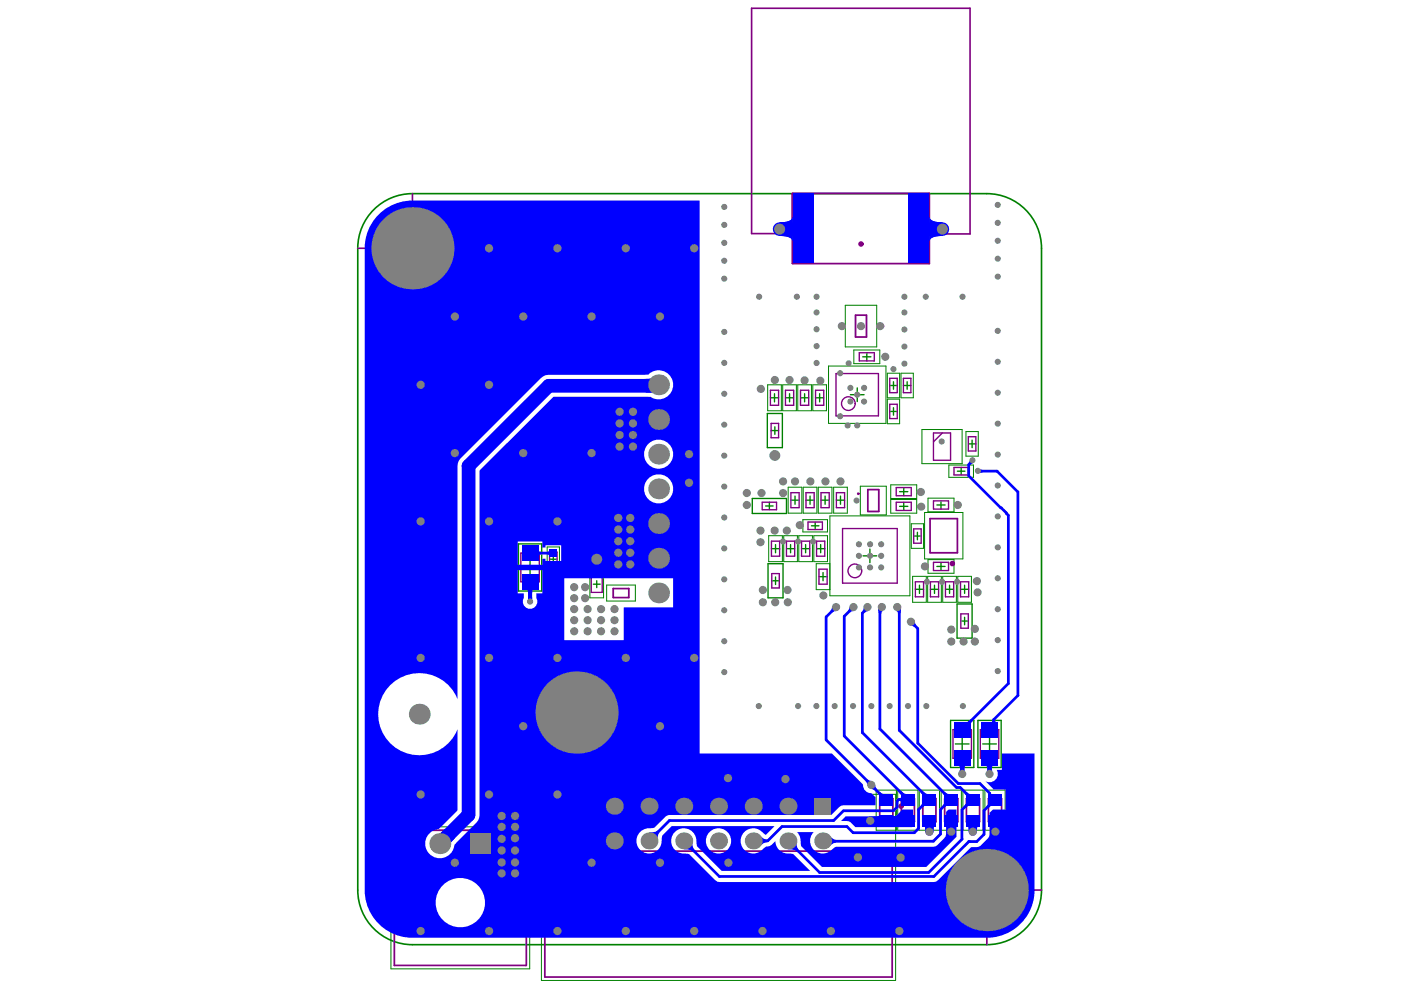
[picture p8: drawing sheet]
<svg xmlns="http://www.w3.org/2000/svg" width="297mm" height="210mm" viewBox="0 0 297 210" stroke-linecap="round" stroke-linejoin="round" font-family="sans-serif">
<g fill="none" stroke="#008000" stroke-width=".21">
<path d="M175.7 77.6h12.1v12.2h-12.1zM179.2 64.7h6.7v8.9h-6.7zM181 74.2h5.5v2.9h-5.5zM188.1 79.1h2.6v5.2h-2.6zM191 79.1h2.6v5.2h-2.6zM162.8 81.6h2.9v5.5h-2.9zM166 81.6h2.8v5.5h-2.8zM169.1 81.6h2.9v5.5h-2.9zM172.3 81.6h2.9v5.5h-2.9zM188.1 84.6h2.6v5.2h-2.6zM195.5 91.1h8.5v7.2h-8.5zM201.2 98.6h5.2v2.6h-5.2z"/>
<path d="M204.8 91.5h2.6v5.2h-2.6zM116 116h2.6v5.2h-2.6zM163 113.6h2.9v5.5h-2.9zM166.2 113.6h2.9v5.5h-2.9zM167.1 103.3h2.9v5.5h-2.9zM169.4 113.6h2.9v5.5h-2.9zM170.2 110.2h5.2v2.6h-5.2zM170.3 103.3h2.9v5.5h-2.9zM172.5 113.6h2.9v5.5h-2.9zM173.5 103.3h2.9v5.5h-2.9zM176 109.4h16.9v16.9h-16.9zM176 119.5h-2.9v5.5h2.9"/>
<path d="M176.8 103.3h2.8v5.5h-2.8zM182.4 103.1h5.5v6.1h-5.5zM188.9 102.8h5.5v2.9h-5.5zM188.9 105.9h5.5v2.9h-5.5zM193.2 111h2.6v5.3h-2.6zM196 108.7h8.1v9.8h-8.1zM196.8 105.6h5.5v2.9h-5.5zM196.8 118.6h5.5v2.9h-5.5zM125.1 121h2.9v5.8h-2.9zM128.6 124h6.1v3.4h-6.1zM193.5 122.2h2.9v5.5h-2.9zM196.7 122.2h2.9v5.5h-2.9z"/>
<path d="M199.9 122.2h2.9v5.5h-2.9zM203.1 122.2h2.9v5.5h-2.9zM82.9 175.3h29.4v30.1h-29.4zM114.8 168.4h75.1v39.5h-75.1zM185.8 167.5h4.3v8.5h-4.3zM190.3 167.5h4.3v8.5h-4.3zM194.9 167.5h4.3v8.5h-4.3zM199.5 167.5h4.3v8.5h-4.3zM204.1 167.5h4.3v8.5h-4.3zM208.8 167.5h4.3v8.5h-4.3z"/>
</g>
<g fill="none" stroke="#008000" stroke-width=".29">
<path d="M182.9 75.7h1.8M183.8 74.8v1.7M162.7 87.7h3.2v7.2h-3.2zM163.3 84.3h1.8M163.5 91.3h1.6M164.2 83.5v1.7M164.3 90.5v1.6M166.5 84.3h1.8M167.4 83.5v1.7M169.7 84.3h1.8M170.6 83.5v1.7M172.9 84.3h1.7"/>
<path d="M173.8 83.5v1.7M180.3 83.7h2.9M181.8 82.2v2.9M188.6 81.7h1.6M188.6 87.2h1.6M189.4 80.9v1.6M189.4 86.4v1.6M191.5 81.7h1.6M192.3 80.9v1.6M203 99.9h1.6M203.8 99.1v1.6M205.3 94.1h1.6"/>
<path d="M206.1 93.3v1.6M109.9 115.3h4.9v10h-4.9zM112.4 118.9v2.9M116.5 118.6h1.6M117.3 117.8v1.6M159.5 105.7h7.2v3.2h-7.2zM162.3 107.3h1.6M162.8 119.5h3.2v7.3h-3.2zM163.1 106.5v1.6M163.6 116.3h1.7M164.4 115.5v1.7M166.7 116.3h1.8"/>
<path d="M167.6 115.5v1.7M167.7 106h1.7M168.6 105.2v1.7M169.9 116.3h1.8M170.8 115.5v1.7M170.9 106h1.7M171.7 105.2v1.7M172 111.5h1.6M172.8 110.7v1.6M173.1 116.3h1.8M174 115.5v1.7M174.1 106h1.7"/>
<path d="M174.9 105.2v1.7M177.3 106h1.8M178.2 105.2v1.7M183 117.9h2.9M184.4 116.4v2.9M190.7 107.4h1.8M190.7 104.2h1.8M191.6 103.4v1.7M191.6 106.5v1.7M193.7 113.7h1.6M194.5 112.9v1.6M198.6 107.1h1.8"/>
<path d="M199.5 106.2v1.7M199.5 119.2v1.8M110.9 120.3h2.9M125.8 123.9h1.4M126.5 123.1v1.5M163.6 123.1h1.6M164.4 122.3v1.6M173.6 122.3h1.8M174.5 121.4v1.7M194.1 124.9h1.7M194.9 124.1v1.7M197.3 124.9h1.7"/>
<path d="M198.1 124.1v1.7M198.6 120.1h1.8M200.5 124.9h1.7M201.3 124.1v1.7M202.9 128.1h3.2v7.2h-3.2zM203.6 124.9h1.8M203.7 131.7h1.6M204.5 124.1v1.7M204.5 130.9v1.6M201.5 152.7h5v10h-5zM202.6 157.7h2.9M204 156.3v2.9"/>
<path d="M207.3 152.7h5v10h-5zM208.4 157.7h2.9M209.8 156.3v2.9"/>
</g>
<path d="M79.2 44.4a11.6 11.6 0 0 1 8.3-3.3h121.7a11.6 11.6 0 0 1 11.6 11.5v136.1a11.6 11.6 0 0 1-11.6 11.6h-121.7a11.6 11.6 0 0 1-11.6-11.6v-136.1a11.5 11.5 0 0 1 3.3-8.2z" fill="none" stroke="#008000" stroke-width=".35"/>
<g fill="none" stroke="#800080" stroke-width=".37">
<path d="M168.1 41h28.9M168.1 55.9h28.9M181.4 66.8h2.3v4.7h-2.3zM184 103.8h2.3v4.6h-2.3zM197.2 110h5.8v7.2h-5.8zM130 124.8h3.3v1.9h-3.3zM83.6 176h28v28.7h-28zM186.5 169.3h2.8v4.9h-2.8zM191.1 169.3h2.8v4.9h-2.8zM195.7 169.3h2.7v4.9h-2.7zM200.3 169.3h2.8v4.9h-2.8zM204.9 169.3h2.8v4.9h-2.8z"/>
<path d="M209.6 169.3h2.8v4.9h-2.8zM115.5 180.5h73.7v26.7h-73.7z"/>
</g>
<path d="M87.5 41.1v11.5h-11.6M168.1 41l-.2 .1v8.5M197 41v14.9M197 49.6h8.7v-47.8h-46.3v47.7h8.5l.2 6.4M220.8 188.7h-11.6v11.6" fill="none" stroke="#800080" stroke-width=".35"/>
<g fill="none" stroke="#800080" stroke-width=".29">
<path d="M177.3 79.2h8.9v9h-8.9zM182.2 74.8h3.2v1.7h-3.2zM163.3 82.7h1.8v3.2h-1.8zM163.5 89.8h1.6v3h-1.6zM166.5 82.7h1.8v3.2h-1.8zM169.7 82.7h1.8v3.2h-1.8zM172.9 82.7h1.7v3.2h-1.7zM188.6 80.2h1.6v3.1h-1.6zM188.6 85.7h1.6v3.1h-1.6zM191.5 80.2h1.6v3.1h-1.6zM197.9 91.8h3.6v5.8h-3.6zM199.8 91.8l-1.9 1.9"/>
<path d="M202.3 99.1h3v1.6h-3zM205.3 92.6h1.6v3h-1.6zM110.4 117.3h3.9v6.1h-3.9zM116.5 117.1h1.6v3h-1.6zM161.6 106.5h3v1.6h-3zM163.6 114.7h1.7v3.2h-1.7zM166.7 114.7h1.8v3.2h-1.8zM167.7 104.5h1.7v3.1h-1.7zM169.9 114.7h1.8v3.2h-1.8zM170.9 104.5h1.7v3.1h-1.7zM171.3 110.7h3.1v1.6h-3.1zM173.1 114.7h1.8v3.2h-1.8z"/>
<path d="M174.1 104.5h1.7v3.1h-1.7zM177.3 104.5h1.8v3.1h-1.8zM178.6 112.1h11.6v11.5h-11.6zM190 103.4h3.2v1.7h-3.2zM190 106.5h3.2v1.7h-3.2zM193.7 112.1h1.6v3.1h-1.6zM197.9 106.2h3.2v1.7h-3.2zM197.9 119.2h3.2v1.8h-3.2zM125.4 122.1h2.3v3.5h-2.3zM163.6 121.6h1.6v3.1h-1.6zM173.6 120.7h1.8v3.2h-1.8zM194.1 123.4h1.7v3.1h-1.7z"/>
<path d="M197.3 123.4h1.7v3.1h-1.7zM200.5 123.4h1.7v3.1h-1.7zM203.6 123.4h1.8v3.1h-1.8zM203.7 130.2h1.6v3h-1.6zM202 154.7h4v6.1h-4zM207.8 154.7h4v6.1h-4z"/>
<circle cx="179.9" cy="85.6" r="1.45"/>
<circle cx="182" cy="104.7" r=".14"/>
<circle cx="181.2" cy="121" r="1.45"/>
</g>
<g fill="none" stroke="#800080" stroke-width=".58">
<circle cx="182.5" cy="51.7" r=".29"/>
<circle cx="186.9" cy="69.1" r=".29"/>
<circle cx="191" cy="170.9" r=".29"/>
</g>
<circle cx="201.9" cy="119.5" r=".14" fill="none" stroke="#800080" stroke-width=".87"/>
<g fill="#00f">
<path d="M178.3 174.1l1-1h10.1a2.12 2.12 0 0 0 1.8-1.5h2.4v3.6l-.2 .2h-12l-1-1a2.26 2.26 0 0 0-2.1-.3z"/>
<path d="M169 176.4h3.5a2.68 2.68 0 0 0 .1 3.9 2.68 2.68 0 0 0 3.8-.2l.9-.6h21a4.2 4.2 0 0 0 2.3-2.7v-4.7l.5-.5h1.7v5.8l-6.4 6.4h-22.1l-4.5-4.6a5.6 5.6 0 0 0-.6-2.5z"/>
<path d="M193.1 132.7l.9-.9 .3 .8-.4 .4z"/>
<path d="M209.4 162.8h.8l.2 .7h-1.2z"/>
<path d="M203.6 162.8h.8l.2 .7h-1.2z"/>
<path d="M186.1 129l1.1 .5-.3 .2-.1 .4-.5-.1z"/>
<path d="M183.1 128.9l1 .7-.8 .3-.5-.3z"/>
<path d="M180.1 128.7l.8 .9-.7 .3-.4-.4z"/>
<path d="M176.4 128.7l.8 .9-.7 .3-.4-.4z"/>
<path d="M207.9 99.4l.4 .2v.6l-.5 .1z"/>
<path d="M205.5 97.7l.8 .5-.5 .3-.5-.3z"/>
<path d="M183.6 165.7l.4-.4 .7 .3-.8 .8z"/>
<path d="M184.7 167.3l.9-.8 .3 .7-.5 .4z"/>
<path d="M111.9 126.7h.9v.4h-.9z"/>
<path d="M190 129.6l1.1-.6-.1 1-.6 .1-.1-.4z"/>
<path d="M189.3 172.8l.4 .3 1.3 .1v1.7l-1.3 .1-.4 .3z"/>
<path d="M184.8 173.2l1.3-.1 .4-.3v2.5l-.4-.3-1.3-.1z"/>
<path d="M186.1 168.3l.4-.4 .5 .4h.3l-.8 .8v-.3z"/>
<path d="M204.9 169.9l.8 .9h-.3l-.5 .4-.4-.4 .4-.5z"/>
<path d="M204.5 168.3l.4-.4 .5 .4h.3l-.8 .8v-.3z"/>
<path d="M205.2 175.3h2.1l-.2 1h-1.7z"/>
<path d="M208.9 162.3h1.8l-.4 .3-.1 .6h-.8l-.1-.6z"/>
<path d="M210.4 152.6h.6v.4l.2 .1h-1l.1-.1z"/>
<path d="M204.8 153.1l.3-.1 .7-.5 .3 .5-.4 .5v.3z"/>
<path d="M203.1 162.3h1.8l-.4 .3-.1 .6h-.8l-.1-.6z"/>
<path d="M210 175.3h2.1l-.2 1h-1.7z"/>
<path d="M209.6 170.1l.9 .7h-.3l-.7 .6-.3-.5 .4-.5z"/>
<path d="M195.7 169.9l.8 .9h-.3l-.6 .4-.4-.4 .5-.5z"/>
<path d="M195.6 167.7l.6 .5 .4 .1-.9 .6v-.2l-.5-.6z"/>
<path d="M196 175.3h2.1l-.2 1h-1.7z"/>
<path d="M200.3 169.9l.8 .9h-.3l-.5 .4-.4-.4 .4-.5z"/>
<path d="M199.9 168.3l.4-.4 .5 .4h.3l-.8 .8v-.3z"/>
<path d="M200.6 175.3h2.1l-.1 1h-1.8z"/>
<path d="M115.9 117l.5-.1 .1-.2v1.2l-.1-.3h-.5z"/>
<path d="M116.5 120.7h1.6l-.2 .2-.1 .6h-.9l-.1-.6z"/>
<path d="M114.1 116.7l.2 .2 .4 .1v.6h-.4l-.2 .3z"/>
<path d="M111.5 124.9h1.8l-.4 .2-.1 .7h-.9l-.1-.7z"/>
<path d="M189.3 173.2l1.3-.1 .5-.3v2.5l-.5-.3-1.3-.1z"/>
<path d="M190.5 169.2h.5l.1-.2v1.1l-.1-.2-.5-.1z"/>
<path d="M191 167.7l.7 .5 .3 .1-.9 .6v-.2l-.4-.6z"/>
<path d="M197 45.8a1.55 1.55 0 0 0 1.8 1.3h1v2.9a2.59 2.59 0 0 0-2.7 1.1l-.1 .2z"/>
<path d="M165.3 47.1a2.59 2.59 0 0 0 2.7-1l.1-.3v5.5a1.55 1.55 0 0 0-1.8-1.2l-1-.1z"/>
<path d="M93.3 176.7l1.1-1 2 2.1-.9 1z"/>
<path d="M175.8 177.1l.8 .7 .7 .3v.6l-.7 .2-.9 .7z"/>
<path d="M167.1 180.1l1.8-1.8 .1 1.1 .3 .7-.4 .4-.7-.3z"/>
<path d="M161 177l.9 .8 .7 .2v.6l-.7 .2-.9 .7z"/>
<path d="M145 180.1l1.8-1.8 .1 1.1 .3 .7-.4 .4-.7-.3z"/>
<path d="M137.6 176.5l1.2-.1 .6-.3 .4 .4-.3 .6-.1 1.2z"/>
<path d="M136.5 80.4l1.4-.2 .3 3.1-1.3-.1z"/>
<path d="M79.8 46a10.1 10.1 0 0 1 7-3.5h61.5v117.3h28.1l6.6 6.5a2.05 2.05 0 0 0 1.6 1.9l1 .9v1.6l-7.2 .1-2.1 2h-34.4l-.8 .3-2.6 2.4a5.6 5.6 0 0 0-2.5 .7 2.69 2.69 0 0 0 .5 4.6 2.69 2.69 0 0 0 3.8-2.8l.2-.9 1.9-1.9h21.8l-1.9 1.8a5.6 5.6 0 0 0-2.2-1.4 2.69 2.69 0 0 0-2.9 3.7 2.69 2.69 0 0 0 4.6 .7l.6-.5h.4a1.97 1.97 0 0 0 1.6-1.2 2.93 2.93 0 0 0 3.5 2.7l.3 .1 3.6 3.6h-18.8l-5.3-5.5a5.6 5.6 0 0 0-.6-2.5 2.69 2.69 0 0 0-4.6 .5 2.69 2.69 0 0 0 2.7 3.8l.9 .1 5.6 5.6 .8 .3h45.5l.8-.3 7.1-7.1a2.2 2.2 0 0 0 2-.3l1.8-1.9 .1-5.1 .7-.7h2.7v-4.2h-2.5l-1.8-1.8a1.74 1.74 0 0 0 2.2-.2 1.74 1.74 0 0 0 .2-2.2h1.1v-3.4h6.9v28.9a10.1 10.1 0 0 1-9.4 10.1h-123.1a10.1 10.1 0 0 1-9.5-10.1v-136.1a9.9 9.9 0 0 1 2.5-6.6zM97.7 97.1l-.6 1.1-.1 .6v49.4a8.7 8.7 0 0 0-13.4-3.7 8.7 8.7 0 0 0 0 13.9 8.7 8.7 0 0 0 13.4-3.8v17.2l-3.4 3.4a1.72 1.72 0 0 1-1.5 .8 3.1 3.1 0 0 0-.7 5.4 3.1 3.1 0 0 0 4.9-2.2l4.7-4.8 .4-.4 .3-1.2v-73l15.6-15.7h20.6a3.1 3.1 0 0 0 4.2-.6 3.1 3.1 0 0 0-.4-4.2 3.1 3.1 0 0 0-4.2 .1l-21.1 .1-1.2 .3zM136.5 96.3a3.1 3.1 0 0 0 6.2 0 3.1 3.1 0 0 0-6.2 0zM136.5 103.7a3.1 3.1 0 0 0 6.2 0 3.1 3.1 0 0 0-6.2 0zM109.8 114.8v4.9h5.2v-1.2h.6v.4h3.4v-3.3h-3.4v.5h-.6v-1.3zM109.8 120.9v4.9h1.3v1a1.54 1.54 0 0 0 1.3 2.3 1.54 1.54 0 0 0 1.3-2.3v-1h1.3v-4.9zM119.6 122.6v13.1h12.6v-6.9h10.5v-6.2zM149.6 178.3a2.7 2.7 0 0 0 5.4 0 2.7 2.7 0 0 0-5.4 0zM92.4 191.4a5.2 5.2 0 0 0 10.4 0 5.2 5.2 0 0 0-10.4 0z"/>
</g>
<path d="M165.3 48.6h4.9M194.9 48.6h4.9M194.9 48.5v.1M116.4 81.8l-17.1 17v74l-6.1 6.1" fill="none" stroke="#00f" stroke-width="2.9"/>
<path d="M206.2 97.7l-.8 .8v2.4l8.4 8.4v35.6l-8.3 8.3M207.4 99.9h4l4.4 4.4v43.2M112.4 117.3h4.9M177.3 128.7l-2.1 2.1v26.1l9.5 9.5M181 128.7l-2 2v25.4l12.4 12.3M183.9 128.9l-1.1 1.1v25.3l13.1 13.1M187 128.7v.3l-.4 .4v25.2l14.9 14.9M190.2 129l.5 .5v25.3l12.1 12.2M193.1 131.8l1.5 1.5v24.3l8.6 8.5M179.6 175.3l1.3 1.3h13l.9-.9M190.2 169.9v1.2l-.8 .8h-10.6l-2.1 2.1" fill="none" stroke="#00f" stroke-width=".58"/>
<path d="M121.4 124.2h.3M121.7 124.2v.3M121.7 124.2l.3 .3M123.8 124.5l.3-.3v.3z" fill="none" stroke="#00f" stroke-width=".29"/>
<path d="M117.3 119.9l.1 1.6" fill="none" stroke="#00f" stroke-width=".87"/>
<g fill="#00f">
<circle cx="112.4" cy="117.3" r=".29"/>
<circle cx="112.4" cy="127.6" r=".44"/>
</g>
<path d="M112.4 123.4v4.2" fill="none" stroke="#00f" stroke-width=".87"/>
<path d="M139.6 81.6l-.2 .2h-23" fill="none" stroke="#00f" stroke-width="2.9"/>
<path d="M208.6 171.8v5.1l-1.5 1.5" fill="none" stroke="#00f" stroke-width=".58"/>
<circle cx="205.4" cy="178.4" r=".29" fill="#00f"/>
<g fill="none" stroke="#00f" stroke-width=".58">
<path d="M190.2 128.7v.3M205.5 153.2l-1.5 1.5M215.8 147.5l-5.1 5.1v1.2l-.9 .9M145 178.3l7.5 7.5h45.5l7.4-7.4h1.7M176.7 174h-34.8l-4.3 4.3M179.6 175.3h-13.8l-3 3h-3.1M184.7 166.4l3.2 3.1M191.4 168.4l.9 1.1M192.5 169.5h-2l-.3 .4M195.9 168.4l1 1.1M196.9 169.5l-2.1 2.2v4M196.9 169.5h.1"/>
<path d="M201.5 169.5l-2.1 2.1v5.2l-1.5 1.6-23.5-.1M202.8 167h.8l2.5 2.5M203.2 166.1h4.6l2 2.1v.3l1 1M206.1 169.5h.2M206.1 169.5l-2.1 2.2v6.2l-7.1 7.1h-23.1l-6.7-6.7M210.8 169.5l-2.2 2.3M210.8 169.5h.2"/>
</g>
<path d="M184.5 174h.1M184.5 174h8M197 174v2.3M201.7 174v2.3M206.3 174v2.3M211 174v2.3" fill="none" stroke="#00f" stroke-width="1.7"/>
<path d="M209.8 160.8v3.3" fill="none" stroke="#00f" stroke-width=".87"/>
<circle cx="209.8" cy="160.8" r=".44" fill="#00f"/>
<path d="M204 160.8v3.3" fill="none" stroke="#00f" stroke-width=".87"/>
<circle cx="204" cy="160.8" r=".44" fill="#00f"/>
<path d="M206.2 97.6v.1M207.3 99.8l.1 .1M183.9 128.7v.2" fill="none" stroke="#00f" stroke-width=".58"/>
<g fill="#808080">
<circle cx="194.9" cy="48.6" r=".87"/>
<circle cx="170.2" cy="48.6" r=".87"/>
<circle cx="170.2" cy="43.7" r=".87"/>
<circle cx="199.8" cy="48.6" r="1.16"/>
<circle cx="180.3" cy="82.2" r=".65"/>
<circle cx="180.3" cy="85.1" r=".65"/>
<circle cx="183.2" cy="85.1" r=".65"/>
<circle cx="183.2" cy="82.2" r=".65"/>
<circle cx="181.8" cy="83.7" r=".65"/>
<circle cx="190.2" cy="128.7" r=".87"/>
<circle cx="121.7" cy="124.5" r=".87"/>
<circle cx="124.1" cy="124.5" r=".87"/>
<circle cx="124.1" cy="126.8" r=".87"/>
<circle cx="121.7" cy="126.8" r=".87"/>
<circle cx="186.6" cy="69.1" r=".87"/>
<circle cx="178.5" cy="69.1" r=".87"/>
<circle cx="182.5" cy="69.1" r=".87"/>
<circle cx="146.1" cy="102.4" r=".87"/>
<circle cx="146.1" cy="96.3" r=".87"/>
<circle cx="126.5" cy="118.6" r="1.16"/>
<circle cx="147.2" cy="52.6" r=".87"/>
<circle cx="190.7" cy="197.4" r=".87"/>
<circle cx="176.2" cy="197.4" r=".87"/>
<circle cx="161.7" cy="197.4" r=".87"/>
<circle cx="147.2" cy="139.5" r=".87"/>
<circle cx="154.4" cy="182.9" r=".87"/>
<circle cx="147.2" cy="197.4" r=".87"/>
<circle cx="132.7" cy="52.6" r=".87"/>
<circle cx="139.9" cy="67.1" r=".87"/>
<circle cx="132.7" cy="139.5" r=".87"/>
<circle cx="139.9" cy="154" r=".87"/>
<circle cx="139.9" cy="182.9" r=".87"/>
<circle cx="132.7" cy="197.4" r=".87"/>
<circle cx="118.2" cy="52.6" r=".87"/>
<circle cx="125.4" cy="67.1" r=".87"/>
<circle cx="125.4" cy="96.1" r=".87"/>
<circle cx="118.2" cy="110.5" r=".87"/>
<circle cx="118.2" cy="139.5" r=".87"/>
<circle cx="118.2" cy="168.4" r=".87"/>
<circle cx="125.4" cy="182.9" r=".87"/>
<circle cx="118.2" cy="197.4" r=".87"/>
<circle cx="103.7" cy="52.6" r=".87"/>
<circle cx="110.9" cy="67.1" r=".87"/>
<circle cx="103.7" cy="81.6" r=".87"/>
<circle cx="110.9" cy="96.1" r=".87"/>
<circle cx="103.7" cy="110.5" r=".87"/>
<circle cx="103.7" cy="139.5" r=".87"/>
<circle cx="110.9" cy="154" r=".87"/>
<circle cx="103.7" cy="168.4" r=".87"/>
<circle cx="103.7" cy="197.4" r=".87"/>
<circle cx="96.4" cy="67.1" r=".87"/>
<circle cx="89.2" cy="81.6" r=".87"/>
<circle cx="96.4" cy="96.1" r=".87"/>
<circle cx="89.2" cy="110.5" r=".87"/>
<circle cx="89.2" cy="139.5" r=".87"/>
<circle cx="89.2" cy="168.4" r=".87"/>
<circle cx="96.4" cy="182.9" r=".87"/>
<circle cx="89.2" cy="197.4" r=".87"/>
<circle cx="112.4" cy="127.6" r=".65"/>
<circle cx="131.1" cy="119.7" r=".87"/>
<circle cx="131.1" cy="117.2" r=".87"/>
<circle cx="131.1" cy="114.7" r=".87"/>
<circle cx="131.1" cy="112.3" r=".87"/>
<circle cx="131.1" cy="109.8" r=".87"/>
<circle cx="127.4" cy="129.1" r=".87"/>
<circle cx="130.3" cy="133.8" r=".87"/>
<circle cx="130.3" cy="131.5" r=".87"/>
<circle cx="130.3" cy="129.1" r=".87"/>
<circle cx="127.4" cy="131.5" r=".87"/>
<circle cx="127.4" cy="133.8" r=".87"/>
<circle cx="121.7" cy="133.8" r=".87"/>
<circle cx="121.7" cy="131.5" r=".87"/>
<circle cx="124.6" cy="129.1" r=".87"/>
<circle cx="124.6" cy="131.5" r=".87"/>
<circle cx="124.6" cy="133.8" r=".87"/>
<circle cx="121.7" cy="129.1" r=".87"/>
<circle cx="133.6" cy="109.8" r=".87"/>
<circle cx="133.6" cy="112.3" r=".87"/>
<circle cx="133.6" cy="114.7" r=".87"/>
<circle cx="133.6" cy="117.2" r=".87"/>
<circle cx="133.6" cy="119.7" r=".87"/>
<circle cx="166.5" cy="165.2" r=".87"/>
<circle cx="154.4" cy="165" r=".87"/>
<circle cx="191" cy="181.8" r=".87"/>
<circle cx="181.9" cy="181.8" r=".87"/>
<circle cx="201.7" cy="176.3" r=".87"/>
<circle cx="211" cy="176.3" r=".87"/>
<circle cx="206.3" cy="176.3" r=".87"/>
<circle cx="197" cy="176.3" r=".87"/>
<circle cx="184.5" cy="174" r=".87"/>
<circle cx="184.7" cy="166.4" r=".87"/>
<circle cx="194.9" cy="43.7" r=".87"/>
<circle cx="194.9" cy="53.5" r=".87"/>
<circle cx="170.2" cy="53.5" r=".87"/>
<circle cx="131.4" cy="89.8" r=".87"/>
<circle cx="131.4" cy="87.3" r=".87"/>
<circle cx="134.2" cy="87.3" r=".87"/>
<circle cx="131.4" cy="92.2" r=".87"/>
<circle cx="131.4" cy="94.7" r=".87"/>
<circle cx="134.2" cy="94.7" r=".87"/>
<circle cx="134.2" cy="92.2" r=".87"/>
<circle cx="134.2" cy="89.8" r=".87"/>
<circle cx="109.2" cy="175.3" r=".87"/>
<circle cx="109.2" cy="173" r=".87"/>
<circle cx="106.4" cy="173" r=".87"/>
<circle cx="106.4" cy="175.3" r=".87"/>
<circle cx="106.4" cy="185.2" r=".87"/>
<circle cx="106.4" cy="182.9" r=".87"/>
<circle cx="106.4" cy="177.9" r=".87"/>
<circle cx="109.2" cy="182.9" r=".87"/>
<circle cx="109.2" cy="177.7" r=".87"/>
<circle cx="109.2" cy="180.3" r=".87"/>
<circle cx="106.4" cy="180.3" r=".87"/>
<circle cx="109.2" cy="185.2" r=".87"/>
<circle cx="173.1" cy="69.8" r=".65"/>
<circle cx="173.1" cy="77" r=".65"/>
<circle cx="173.1" cy="66.2" r=".65"/>
<circle cx="173.1" cy="73.4" r=".65"/>
<circle cx="173.1" cy="62.9" r=".65"/>
<circle cx="191.8" cy="77.1" r=".65"/>
<circle cx="191.8" cy="73.5" r=".65"/>
<circle cx="191.8" cy="69.9" r=".65"/>
<circle cx="191.8" cy="66.2" r=".65"/>
<circle cx="182.1" cy="120.3" r=".65"/>
<circle cx="186.8" cy="117.9" r=".65"/>
<circle cx="186.8" cy="120.3" r=".65"/>
<circle cx="186.8" cy="115.4" r=".65"/>
<circle cx="182.1" cy="115.4" r=".65"/>
<circle cx="184.5" cy="120.3" r=".65"/>
<circle cx="184.5" cy="115.4" r=".65"/>
<circle cx="184.5" cy="117.9" r=".65"/>
<circle cx="182.1" cy="117.9" r=".65"/>
<circle cx="178.1" cy="79.1" r=".65"/>
<circle cx="179.9" cy="77" r=".65"/>
<circle cx="199.7" cy="123.4" r=".65"/>
<circle cx="202.9" cy="123.4" r=".65"/>
<circle cx="203.1" cy="107.1" r=".87"/>
<circle cx="196.1" cy="120.1" r=".87"/>
<circle cx="195.2" cy="104.3" r=".87"/>
<circle cx="187.7" cy="75.7" r=".87"/>
<circle cx="161.7" cy="127.7" r=".87"/>
<circle cx="164.4" cy="127.7" r=".87"/>
<circle cx="167" cy="127.7" r=".87"/>
<circle cx="175" cy="102.1" r=".87"/>
<circle cx="171.8" cy="102.1" r=".87"/>
<circle cx="168.6" cy="102.1" r=".87"/>
<circle cx="166" cy="102.1" r=".87"/>
<circle cx="178.2" cy="102.1" r=".87"/>
<circle cx="173.9" cy="80.7" r=".87"/>
<circle cx="167.4" cy="80.6" r=".87"/>
<circle cx="164.3" cy="80.6" r=".87"/>
<circle cx="181.8" cy="90.2" r=".65"/>
<circle cx="195.3" cy="107.4" r=".87"/>
<circle cx="161.2" cy="112.5" r=".87"/>
<circle cx="196.5" cy="123.4" r=".65"/>
<circle cx="158.3" cy="107.1" r=".87"/>
<circle cx="158.3" cy="104.5" r=".87"/>
<circle cx="166" cy="104.5" r=".87"/>
<circle cx="169.6" cy="111.3" r=".87"/>
<circle cx="201.7" cy="133.5" r=".87"/>
<circle cx="201.7" cy="136" r=".87"/>
<circle cx="204.3" cy="136" r=".87"/>
<circle cx="206.7" cy="136" r=".87"/>
<circle cx="206.7" cy="133.3" r=".87"/>
<circle cx="207.3" cy="125.6" r=".87"/>
<circle cx="207.1" cy="123.2" r=".87"/>
<circle cx="164.3" cy="96.6" r="1.16"/>
<circle cx="165.3" cy="48.6" r="1.16"/>
<circle cx="206.2" cy="97.6" r=".65"/>
<circle cx="207.3" cy="99.8" r=".65"/>
<circle cx="177.3" cy="128.7" r=".87"/>
<circle cx="181" cy="128.7" r=".87"/>
<circle cx="183.9" cy="128.7" r=".87"/>
<circle cx="187" cy="128.7" r=".87"/>
<circle cx="189.4" cy="78.3" r=".65"/>
<circle cx="199.7" cy="93.6" r=".65"/>
<circle cx="181.6" cy="106.1" r=".65"/>
<circle cx="174.6" cy="126.2" r=".87"/>
<circle cx="204" cy="164.1" r=".87"/>
<circle cx="209.8" cy="164.1" r=".87"/>
<circle cx="193.1" cy="131.8" r=".87"/>
<circle cx="161.5" cy="104.5" r=".87"/>
<circle cx="179.7" cy="90.2" r=".65"/>
<circle cx="178.1" cy="88.2" r=".65"/>
<circle cx="161.3" cy="82.5" r=".87"/>
<circle cx="170.6" cy="80.6" r=".87"/>
<circle cx="167" cy="125.1" r=".87"/>
<circle cx="161.7" cy="125.1" r=".87"/>
<circle cx="161.2" cy="115" r=".87"/>
<circle cx="166.8" cy="112.5" r=".87"/>
<circle cx="172.4" cy="114.8" r=".65"/>
<circle cx="169.2" cy="114.8" r=".65"/>
<circle cx="166" cy="114.8" r=".65"/>
<circle cx="164.2" cy="112.5" r=".87"/>
<circle cx="196.4" cy="149.7" r=".65"/>
<circle cx="192.5" cy="149.7" r=".65"/>
<circle cx="188.6" cy="149.7" r=".65"/>
<circle cx="184.7" cy="149.7" r=".65"/>
<circle cx="180.9" cy="149.7" r=".65"/>
<circle cx="177" cy="149.7" r=".65"/>
<circle cx="173.1" cy="149.7" r=".65"/>
<circle cx="191.8" cy="62.9" r=".65"/>
<circle cx="196.3" cy="62.9" r=".65"/>
<circle cx="204.1" cy="62.9" r=".65"/>
<circle cx="160.9" cy="62.9" r=".65"/>
<circle cx="211.5" cy="43.4" r=".65"/>
<circle cx="211.5" cy="47.2" r=".65"/>
<circle cx="211.5" cy="51" r=".65"/>
<circle cx="211.5" cy="54.9" r=".65"/>
<circle cx="211.5" cy="58.7" r=".65"/>
<circle cx="153.6" cy="43.9" r=".65"/>
<circle cx="153.6" cy="47.7" r=".65"/>
<circle cx="153.6" cy="55.3" r=".65"/>
<circle cx="153.6" cy="51.5" r=".65"/>
<circle cx="153.6" cy="59.1" r=".65"/>
<circle cx="211.5" cy="70.2" r=".65"/>
<circle cx="211.5" cy="76.7" r=".65"/>
<circle cx="211.5" cy="83.3" r=".65"/>
<circle cx="211.5" cy="89.8" r=".65"/>
<circle cx="211.5" cy="96.4" r=".65"/>
<circle cx="211.5" cy="102.9" r=".65"/>
<circle cx="211.5" cy="109.5" r=".65"/>
<circle cx="211.5" cy="116.1" r=".65"/>
<circle cx="211.5" cy="122.6" r=".65"/>
<circle cx="211.5" cy="129.2" r=".65"/>
<circle cx="211.5" cy="135.7" r=".65"/>
<circle cx="211.5" cy="142.3" r=".65"/>
<circle cx="160.9" cy="149.7" r=".65"/>
<circle cx="168.9" cy="62.9" r=".65"/>
<circle cx="169.2" cy="149.7" r=".65"/>
<circle cx="204.1" cy="149.7" r=".65"/>
<circle cx="153.6" cy="142.5" r=".65"/>
<circle cx="153.6" cy="135.9" r=".65"/>
<circle cx="153.6" cy="129.4" r=".65"/>
<circle cx="153.6" cy="122.8" r=".65"/>
<circle cx="153.6" cy="116.3" r=".65"/>
<circle cx="153.6" cy="109.7" r=".65"/>
<circle cx="153.6" cy="103.2" r=".65"/>
<circle cx="153.6" cy="96.6" r=".65"/>
<circle cx="153.6" cy="90" r=".65"/>
<circle cx="153.6" cy="83.5" r=".65"/>
<circle cx="153.6" cy="76.9" r=".65"/>
<circle cx="153.6" cy="70.4" r=".65"/>
<circle cx="88.9" cy="151.4" r="2.21"/>
<circle cx="93.2" cy="178.9" r="2.22"/>
<circle cx="152.3" cy="178.3" r="1.8"/>
<circle cx="159.7" cy="178.3" r="1.8"/>
<circle cx="130.2" cy="178.3" r="1.8"/>
<circle cx="137.6" cy="178.3" r="1.8"/>
<circle cx="145" cy="178.3" r="1.8"/>
<circle cx="152.3" cy="170.9" r="1.8"/>
<circle cx="130.2" cy="170.9" r="1.8"/>
<circle cx="145" cy="170.9" r="1.8"/>
<circle cx="137.6" cy="170.9" r="1.8"/>
<circle cx="122.2" cy="151.1" r="8.7"/>
<circle cx="139.6" cy="125.7" r="2.21"/>
<circle cx="139.6" cy="118.4" r="2.21"/>
<circle cx="139.6" cy="111" r="2.21"/>
<circle cx="139.6" cy="103.7" r="2.21"/>
<circle cx="139.6" cy="96.3" r="2.21"/>
<circle cx="139.6" cy="88.9" r="2.21"/>
<circle cx="159.7" cy="170.9" r="1.8"/>
<circle cx="167.1" cy="178.3" r="1.8"/>
<circle cx="167.1" cy="170.9" r="1.8"/>
<circle cx="174.4" cy="178.3" r="1.8"/>
<circle cx="209.2" cy="188.7" r="8.7"/>
<circle cx="139.6" cy="81.6" r="2.21"/>
<circle cx="87.5" cy="52.6" r="8.7"/>
</g>
<g fill="#808080">
<path d="M99.7 176.7h4.5v4.4h-4.5z" fill-rule="evenodd"/>
<path d="M172.6 169.1h3.6v3.6h-3.6z" fill-rule="evenodd"/>
</g>
<g fill="#00f">
<path d="M168.1 41h4.4v14.7h-4.4z" fill-rule="evenodd"/>
<path d="M192.6 41h4.4v14.7h-4.4z" fill-rule="evenodd"/>
<path d="M168.1 41h4.4v14.7h-4.4z" fill-rule="evenodd"/>
<path d="M192.6 41h4.4v14.7h-4.4z" fill-rule="evenodd"/>
<path d="M191.1 168.3h2.8v2.5h-2.8z" fill-rule="evenodd"/>
<path d="M191.1 172.8h2.8v2.5h-2.8z" fill-rule="evenodd"/>
<path d="M110.6 121.8h3.5v3.1h-3.5z" fill-rule="evenodd"/>
<path d="M110.6 115.7h3.5v3.2h-3.5z" fill-rule="evenodd"/>
<path d="M116.5 119.1h1.6v1.6h-1.6z" fill-rule="evenodd"/>
<path d="M116.5 116.5h1.6v1.6h-1.6z" fill-rule="evenodd"/>
<path d="M200.3 172.8h2.8v2.5h-2.8z" fill-rule="evenodd"/>
<path d="M200.3 168.3h2.8v2.5h-2.8z" fill-rule="evenodd"/>
<path d="M195.6 172.8h2.9v2.5h-2.9z" fill-rule="evenodd"/>
<path d="M195.6 168.3h2.9v2.5h-2.9z" fill-rule="evenodd"/>
<path d="M209.6 168.3h2.8v2.5h-2.8z" fill-rule="evenodd"/>
<path d="M209.6 172.8h2.8v2.5h-2.8z" fill-rule="evenodd"/>
<path d="M202.3 159.2h3.4v3.2h-3.4z" fill-rule="evenodd"/>
<path d="M202.3 153.1h3.4v3.2h-3.4z" fill-rule="evenodd"/>
<path d="M208.1 153.1h3.4v3.2h-3.4z" fill-rule="evenodd"/>
<path d="M208.1 159.2h3.4v3.2h-3.4z" fill-rule="evenodd"/>
<path d="M204.9 172.8h2.8v2.5h-2.8z" fill-rule="evenodd"/>
<path d="M204.9 168.3h2.8v2.5h-2.8z" fill-rule="evenodd"/>
<path d="M186.5 168.3h2.8v2.5h-2.8z" fill-rule="evenodd"/>
<path d="M186.5 172.8h2.8v2.5h-2.8z" fill-rule="evenodd"/>
</g>
</svg>
